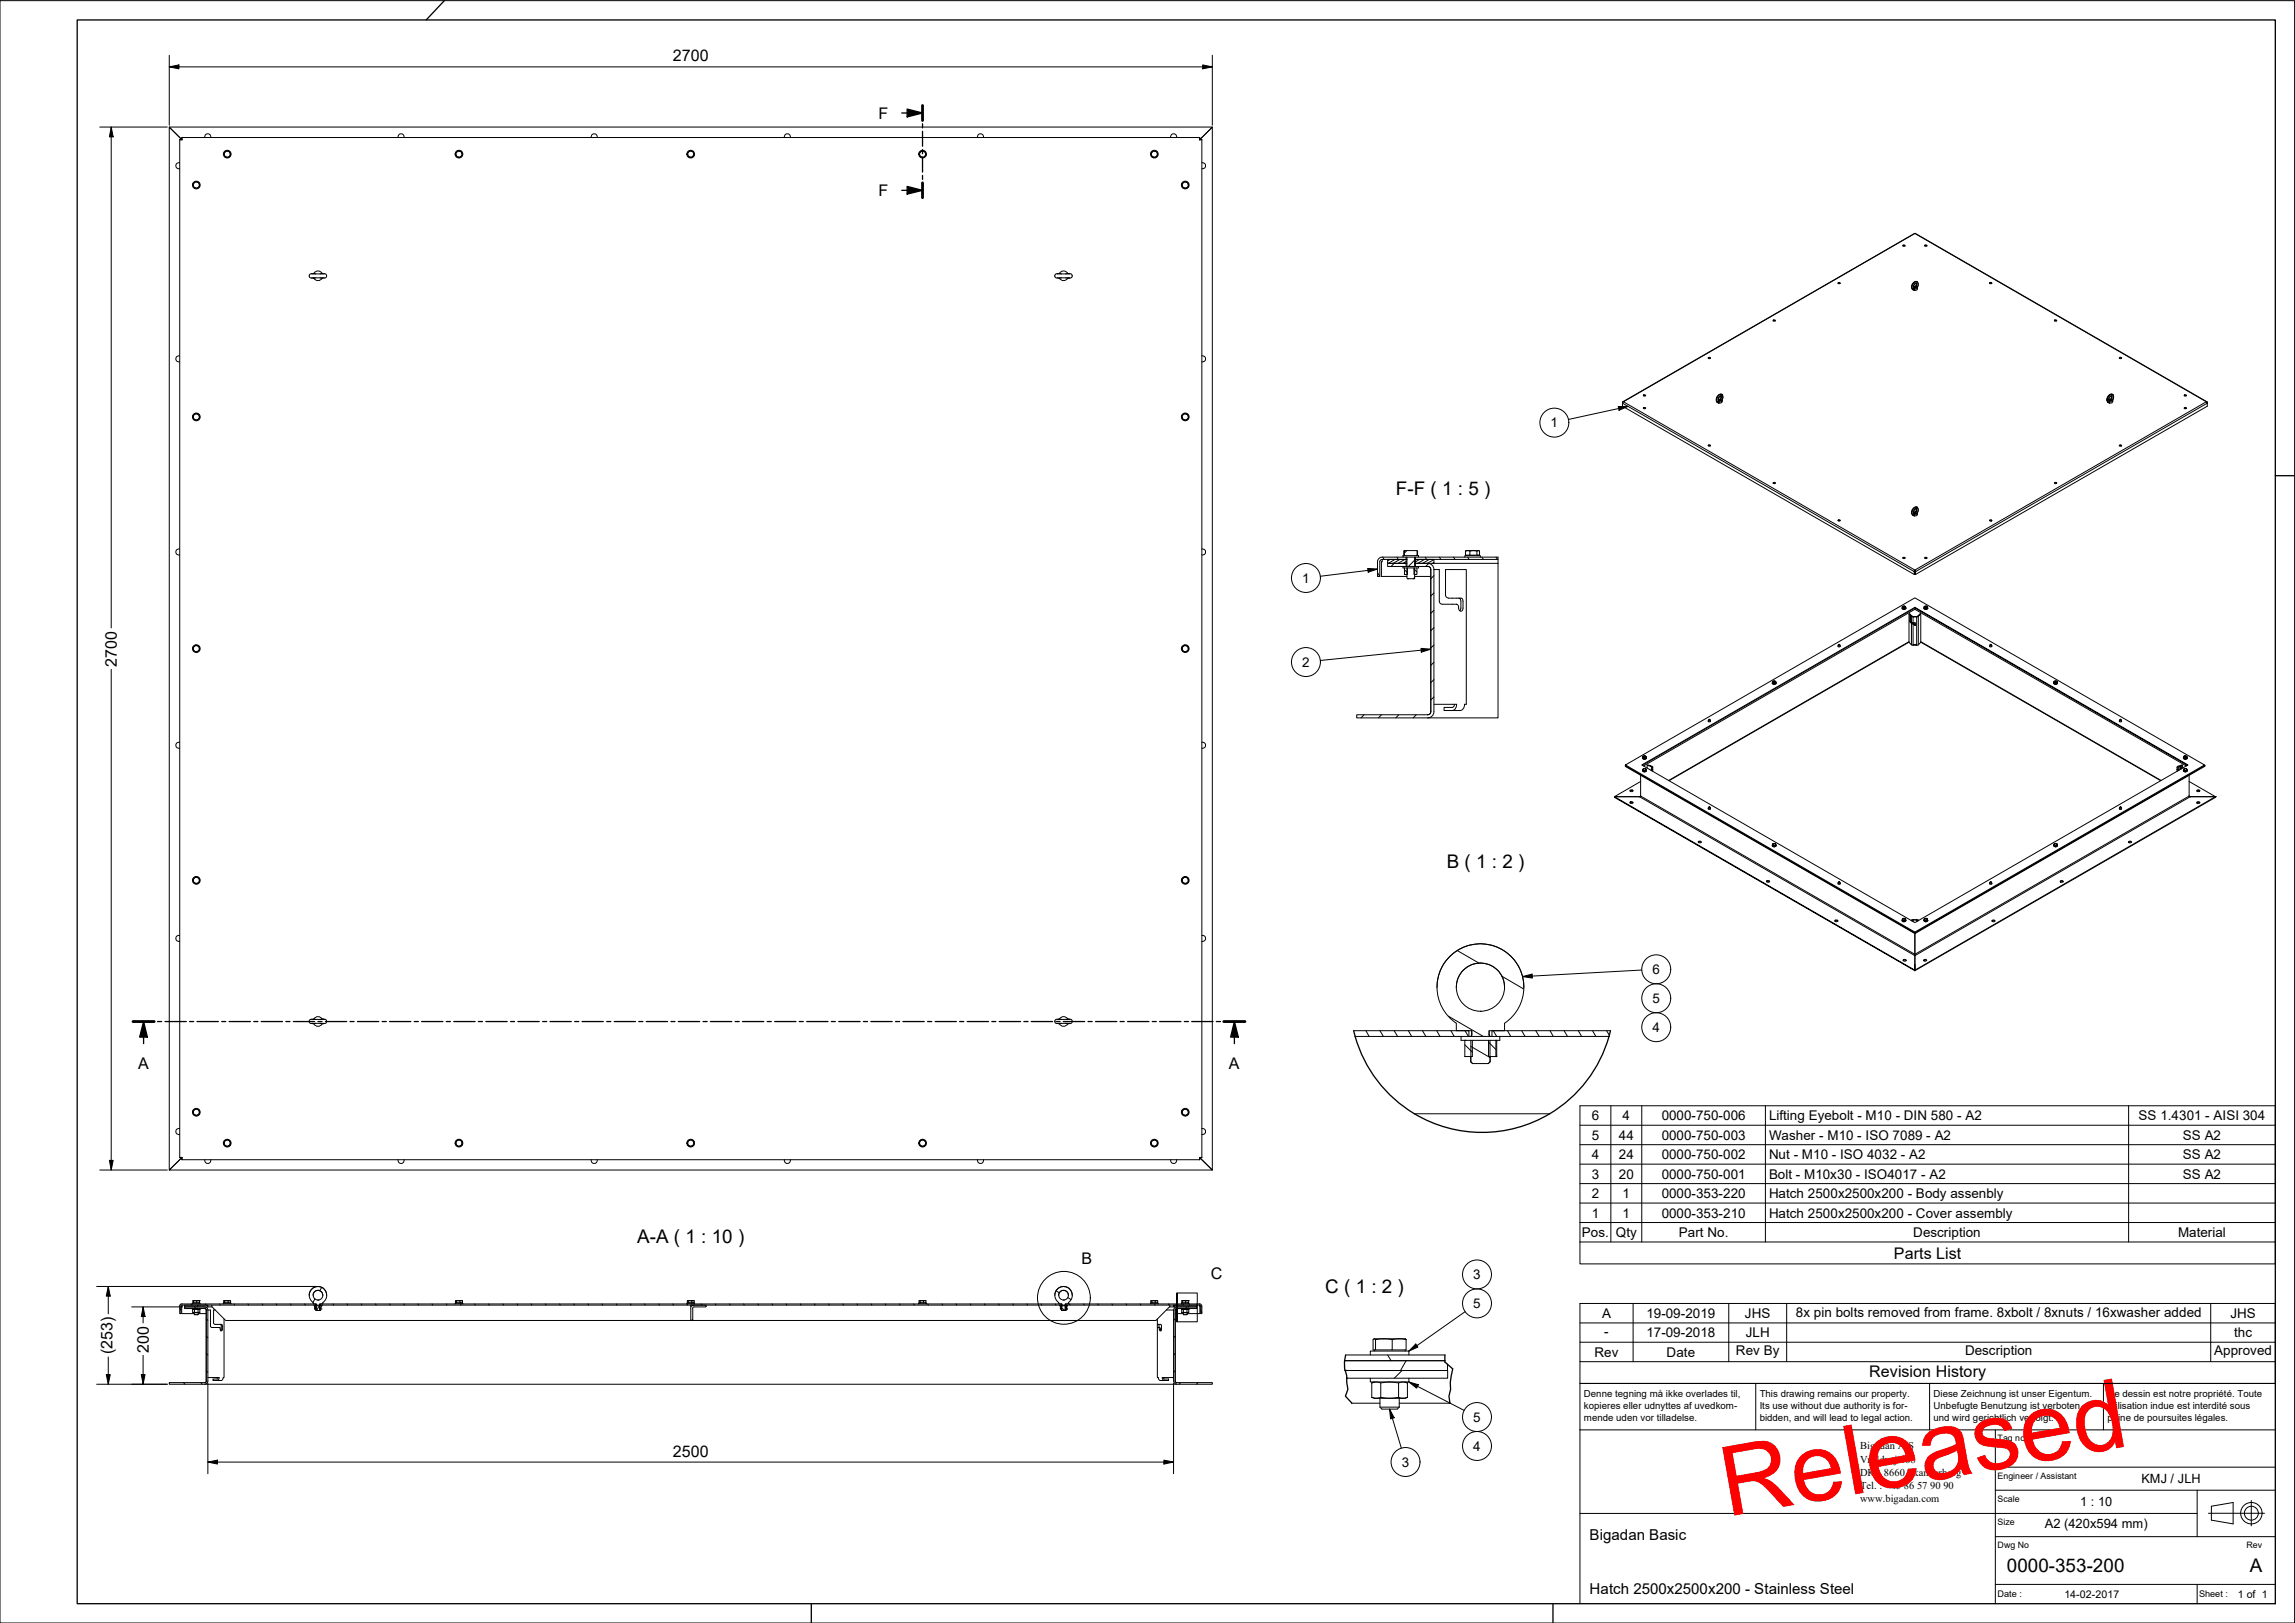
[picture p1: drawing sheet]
<svg xmlns="http://www.w3.org/2000/svg" width="594mm" height="420mm" viewBox="0 0 594 420" stroke-linecap="round" stroke-linejoin="round" font-family="sans-serif">
<defs><g id="words">
<text font-size="25.1" fill="#f00" x="447" y="392.7" transform="rotate(-10 447 392.7)">Released</text>
<g font-size="4.9">
<text x="361.4" y="128.1">F-F ( 1 : 5 )</text>
<text x="374.5" y="224.7">B ( 1 : 2 )</text>
<text x="164.9" y="321.9">A-A ( 1 : 10 )</text>
<text x="343.1" y="334.6">C ( 1 : 2 )</text>
<text x="519.5" y="406.9">0000-353-200</text>
<text x="582.4" y="406.9">A</text>
</g>
<g font-size="4.1">
<text x="174.2" y="15.9">2700</text>
<text x="227.4" y="30.8">F</text>
<text x="227.4" y="50.8">F</text>
<text x="30.3" y="172.6" transform="rotate(-90 30.3 172.6)">2700</text>
<text x="35.7" y="276.6">A</text>
<text x="318.1" y="276.6">A</text>
<text x="280" y="327.3">B</text>
<text x="490.3" y="325.8">Parts List</text>
<text x="313.4" y="331.2">C</text>
<text x="29.1" y="350.6" transform="rotate(-90 29.1 350.6)">(253)</text>
<text x="38.5" y="350.2" transform="rotate(-90 38.5 350.2)">200</text>
<text x="483.9" y="356.4">Revision History</text>
<text x="174.2" y="377.1">2500</text>
</g>
<g font-size="3.9">
<text x="411.5" y="398.7">Bigadan Basic</text>
<text x="411.5" y="412.7">Hatch 2500x2500x200 - Stainless Steel</text>
</g>
<g font-size="3.5">
<text x="401.4" y="110.7">1</text>
<text x="337.1" y="150.9">1</text>
<text x="337.1" y="172.6">2</text>
<text x="427.8" y="252.2">6</text>
<text x="427.8" y="259.6">5</text>
<text x="427.8" y="267.2">4</text>
<text x="412" y="290">6</text>
<text x="420" y="290">4</text>
<text x="430.1" y="290">0000-750-006</text>
<text x="457.9" y="290.1">Lifting Eyebolt - M10 - DIN 580 - A2</text>
<text x="553.6" y="290.1">SS 1.4301 - AISI 304</text>
<text x="412" y="295.1">5</text>
<text x="419.1" y="295.1">44</text>
<text x="430.1" y="295.1">0000-750-003</text>
<text x="457.9" y="295.1">Washer - M10 - ISO 7089 - A2</text>
<text x="565.1" y="295.1">SS A2</text>
<text x="412" y="300.1">4</text>
<text x="412" y="305.1">3</text>
<text x="419.1" y="300.1">24</text>
<text x="419.1" y="305.1">20</text>
<text x="430.1" y="300.1">0000-750-002</text>
<text x="430.1" y="305.1">0000-750-001</text>
<text x="457.9" y="300.1">Nut - M10 - ISO 4032 - A2</text>
<text x="457.9" y="305.2">Bolt - M10x30 - ISO4017 - A2</text>
<text x="565.1" y="300.1">SS A2</text>
<text x="565.1" y="305.2">SS A2</text>
<text x="412" y="310.2">2</text>
<text x="420" y="310.2">1</text>
<text x="430.1" y="310.2">0000-353-220</text>
<text x="457.9" y="310.2">Hatch 2500x2500x200 - Body assenbly</text>
<text x="412" y="315.2">1</text>
<text x="420" y="315.2">1</text>
<text x="430.1" y="315.2">0000-353-210</text>
<text x="457.9" y="315.2">Hatch 2500x2500x200 - Cover assembly</text>
<text x="409.5" y="320.3">Pos.</text>
<text x="418.3" y="320.3">Qty</text>
<text x="434.6" y="320.3">Part No.</text>
<text x="495.3" y="320.3">Description</text>
<text x="563.8" y="320.3">Material</text>
<text x="381.4" y="331.2">3</text>
<text x="381.4" y="338.7">5</text>
<text x="414.7" y="341.2">A</text>
<text x="426.2" y="341.2">19-09-2019</text>
<text x="451.7" y="341.2">JHS</text>
<text x="464.9" y="340.9">8x pin bolts removed from frame. 8xbolt / 8xnuts / 16xwasher added</text>
<text x="577.3" y="341.2">JHS</text>
<text x="415.3" y="345.9">-</text>
<text x="426.2" y="346.2">17-09-2018</text>
<text x="451.9" y="346.2">JLH</text>
<text x="578.3" y="346.2">thc</text>
<text x="412.7" y="351.2">Rev</text>
<text x="431.4" y="351.2">Date</text>
<text x="449.4" y="350.9">Rev By</text>
<text x="508.7" y="350.9">Description</text>
<text x="573.2" y="350.9">Approved</text>
<text x="381.4" y="368.1">5</text>
<text x="381.4" y="375.6">4</text>
<text x="362.8" y="379.7">3</text>
</g>
<g font-size="3.3">
<text x="538.4" y="390">1 : 10</text>
<text x="554.3" y="384">KMJ / JLH</text>
<text x="529.3" y="395.6">A2 (420x594 mm)</text>
</g>
<g font-size="2.8">
<text x="534.4" y="413.6">14-02-2017</text>
<text x="579.2" y="413.6">1 of 1</text>
</g>
<g font-size="2.7">
<text x="481.5" y="375.2">Bigadan A/S</text>
<text x="481.5" y="378.6">Vroldvej 168</text>
<text x="481.5" y="382">DK - 8660 Skanderborg</text>
<text x="481.5" y="385.4">Tel. : +45</text>
<text x="481.5" y="388.8">www.bigadan.com</text>
<text x="492.8" y="385.4">86</text>
<text x="496.2" y="385.4">57</text>
<text x="499.7" y="385.4">90</text>
<text x="503" y="385.4">90</text>
</g>
<g font-size="2.5">
<text x="410" y="364.7">kopieres eller udnyttes af uvedkom-</text>
<text x="410" y="361.7">Denne tegning må ikke overlades til,</text>
<text x="455.5" y="361.7">This drawing remains our property.</text>
<text x="455.5" y="364.7">Its use without due authority is for-</text>
<text x="500.5" y="364.7">Unbefugte Benutzung ist verboten</text>
<text x="500.5" y="361.7">Diese Zeichnung ist unser Eigentum.</text>
<text x="545.5" y="364.7">utilisation indue est interdité sous</text>
<text x="545.5" y="361.7">Ce dessin est notre propriété. Toute</text>
<text x="410" y="367.9">mende uden vor tilladelse.</text>
<text x="455.5" y="367.9">bidden, and will lead to legal action.</text>
<text x="500.5" y="367.9">und wird gerichtlich verfolgt.</text>
<text x="545.5" y="367.9">peine de poursuites légales.</text>
</g>
<g font-size="2.4">
<text x="517.1" y="413.5">Date :</text>
<text x="569.3" y="413.5">Sheet :</text>
</g>
<g font-size="2.3">
<text x="517.1" y="373.2">Tag no.</text>
<text x="517.1" y="382.8">Engineer / Assistant</text>
<text x="517.1" y="388.8">Scale</text>
<text x="517.1" y="394.8">Size</text>
<text x="517.1" y="400.8">Dwg No</text>
<text x="581.5" y="400.8">Rev</text>
</g>
</g></defs>
<!-- layer: Hatch -->
<g fill="none" stroke="#000" stroke-width=".26">
<path d="M356.6 148.2l.6 1M357.9 144.2l.4 .6M359.8 144.8l-.6 .4M360.9 145.8l-.8 .8M361.1 144.8l-1.7 1M361.6 144.2l.3 .6M362.4 144.8l-1.8 1M363.6 147.5l.7 .8M363.6 144.8l-1.7 1M364 145.4l-.8 .4M364.2 142.5l-.7 .7M366 147.3l.8 .7"/>
<path d="M366.2 149.5l-.3 .3M366.2 145l-1.6 1.6M367.5 144.8l-1.1 .7M368.7 144.8l-1.7 1M368.9 144.2l.4 .6M369.8 145.9l-.7 .7M370 144.8l-1.7 1M371.2 149l-.8 .8M371.2 153.5l-.8 .8M371.2 158l-.8 .8M371.2 145.6l-.4 .2M371.2 144.9l-1.7 .9"/>
<path d="M372.6 144.2l.4 .6M376.3 144.2l.3 .6M379.9 144.2l.4 .6M383.6 144.2l.4 .6M387.3 144.2l.3 .6M371.2 162.5l-.8 .8M371.2 167l-.8 .8M371.2 171.4l-.8 .9M371.2 175.9l-.8 .8M353.1 185l-.8 .8M357.6 185l-.8 .8M362.1 185l-.8 .8"/>
<path d="M366.6 185l-.8 .8M371.2 180.4l-.8 .8M377.2 246.1l5.7 3.2M388.8 252.7l5.6 3.3M353.6 266.8l.8 1.5M357.2 266.8l.9 1.5M360.9 266.8l.9 1.5M364.6 266.8l.8 1.5M368.2 266.8l.9 1.5M371.9 266.8l.8 1.5M374.9 263.1l9.1 5.2M375.6 266.8l.8 1.5"/>
<path d="M379.2 270.5l1.9 1.9M379.2 266.8l.9 1.5M380.7 270.9l5 2.9M385.3 269.8l1.9 1.9M386.5 266.8l.9 1.5M390.2 266.8l.9 1.5M393.9 266.8l.9 1.5M397.6 266.8l.8 1.5M401.2 266.8l.9 1.5M404.9 266.8l.9 1.5M408.6 266.8l.8 1.5M412.2 266.8l.9 1.5"/>
<path d="M415.9 266.8l.7 1.2M46.5 338.7l.3 .5M49.5 337.6l.2 .3M50.3 338.3l.5 .5M51.3 337.9l-.3 .4M53.2 337.6l.1 .3M56.9 337.6l.1 .3M60.5 337.6l.2 .3M64.2 337.6l.1 .3M67.9 337.6l.1 .3M71.5 337.6l.2 .3M75.2 337.6l.2 .3"/>
<path d="M78.9 337.6l.1 .3M81.5 336.3l-.5 .8M81.9 338.4l-.4 .2M82.6 338l-.6 1.3M83.1 338.5l-.4 .2M83.3 333.3l-.5 .8M86.2 337.6l.2 .3M89.8 337.6l.2 .3M93.5 337.6l.2 .3M97.2 337.6l.2 .3M100.8 337.6l.2 .3M104.5 337.6l.2 .3"/>
<path d="M108.2 337.6l.1 .3M111.8 337.6l.2 .3M115.5 337.6l.2 .3M119.2 337.6l.1 .3M122.9 337.6l.1 .3M126.5 337.6l.2 .3M130.2 337.6l.1 .3M133.9 337.6l.1 .3M137.5 337.6l.2 .3M141.2 337.6l.2 .3M144.8 337.6l.2 .3M148.5 337.6l.2 .3"/>
<path d="M152.2 337.6l.2 .3M155.8 337.6l.2 .3M159.5 337.6l.2 .3M163.2 337.6l.2 .3M166.8 337.6l.2 .3M170.5 337.6l.2 .3M174.2 337.6l.1 .3M177.8 337.6l.2 .3M179.5 337.9l-.7 .3M181.5 337.6l.2 .3M185.2 337.6l.1 .3M188.8 337.6l.2 .3"/>
<path d="M192.5 337.6l.2 .3M196.2 337.6l.1 .3M199.8 337.6l.2 .3M203.5 337.6l.2 .3M207.2 337.6l.1 .3M210.8 337.6l.2 .3M214.5 337.6l.2 .3M218.1 337.6l.3 .3M221.8 337.6l.2 .3M225.5 337.6l.2 .3M229.2 337.6l.1 .3M232.8 337.6l.2 .3"/>
<path d="M236.5 337.6l.2 .3M240.2 337.6l.1 .3M243.8 337.6l.2 .3M247.5 337.6l.1 .3M251.2 337.6l.1 .3M254.8 337.6l.2 .3M258.5 337.6l.2 .3M262.2 337.6l.1 .3M265.8 337.6l.2 .3M269.5 337.6l.2 .3M273.2 337.6l.1 .3M273.4 334.2l.8 .5"/>
<path d="M274.5 338l.4 .4M274.8 338.7l1 .5M275.7 338.3l.4 .4M276.4 335.9l.8 .5M276.8 337.6l.2 .3M280.5 337.6l.2 .3M284.1 337.6l.2 .3M287.8 337.6l.2 .3M291.5 337.6l.2 .3M295.1 337.6l.2 .3M298.8 337.6l.2 .3M302.5 337.6l.1 .3"/>
<path d="M304.2 337.9l-.2 .4M306.2 337.6l.1 .3M307.3 338.3l-.4 .5M307.9 337.9l-.3 .4M309.8 337.6l.2 .3M310.8 339.3l.3 .5M47.5 357.9l.4 .5M52 357.9l.4 .5M53.4 354.9l.4 .4M53.4 350.4l.4 .4M53.4 345.9l.4 .4M53.4 341.4l.4 .4"/>
<path d="M179.3 341.6l-.4 .2M304.2 354.9l-.4 .4M304.2 350.4l-.4 .4M304.2 345.9l-.4 .4M304.2 341.4l-.4 .4M305.6 357.9l-.4 .5M310.1 357.9l-.4 .5M359.2 350.8l.9 1.5M362.9 354.8l-2 2M364 352.3l-1.5 2.5"/>
</g>
<!-- layer: Visible -->
<g fill="none" stroke="#000" stroke-width=".26">
<path d="M46.5 36.2h.3M46.5 36.2v263.4M46.5 36.2h.6M47.1 36.2l-3.3-3.3h270l-3.3 3.3M47.1 36.2l-3.3-3.3v270l3.3-3.3M47.1 35.6v.3M47.1 35.6h263.4M47.1 35.6v.6M53 35.6a.78 .78 0 0 1 .8-1 .78 .78 0 0 1 .7 1M57.9 39.7l.6-.7 .9 .2a.92 .92 0 0 1 0 1.3 .92 .92 0 0 1-1.2 .1zM103.1 35.6a.78 .78 0 0 1 .7-1 .78 .78 0 0 1 .8 1M117.9 39.7l.7-.7 .9 .2 .2 .9-.7 .7a.95 .95 0 0 1-1.1-1.1z"/>
<path d="M153.1 35.6a.78 .78 0 0 1 .7-1 .78 .78 0 0 1 .8 1M177.9 39.7l.7-.7 .9 .2 .2 .9-.6 .7-1-.2zM203.1 35.6a.78 .78 0 0 1 .7-1 .78 .78 0 0 1 .8 1M237.9 39.7l.6-.7 .9 .2a.92 .92 0 0 1 0 1.3 .92 .92 0 0 1-1.2 .1zM253.1 35.6a.78 .78 0 0 1 .7-1 .78 .78 0 0 1 .8 1M297.9 39.7l.7-.7a.87 .87 0 0 1 1 .8 .87 .87 0 0 1-1 .9 .87 .87 0 0 1-.7-1zM303 35.6a.78 .78 0 0 1 .8-1 .78 .78 0 0 1 .8 1M310.5 36.2l3.3-3.3v270l-3.3-3.3M310.5 35.6v.3M310.5 35.6v.6M310.5 36.2h.6M310.8 36.2h.3"/>
<path d="M311.1 36.2v263.4M46.5 42.1a.78 .78 0 0 0-1 .8 .78 .78 0 0 0 1 .8M305.9 47.6l.8-.6a.96 .96 0 0 1 1 1.3 .94 .94 0 0 1-1.2 .4 .94 .94 0 0 1-.6-1.1zM311.1 42.1a.78 .78 0 0 1 1 .8 .78 .78 0 0 1-1 .8M80.6 72h3.3M80.6 70.9h3.3M81.1 70.8l.6 .1M81.1 70.8a.67 .67 0 0 0-.9 .2 .67 .67 0 0 0 .1 .9l.8 .1M81.1 72h.1M81.1 70.8h.1M81.2 72a1.25 1.25 0 0 0 2.2 0M81.2 70.8a1.25 1.25 0 0 1 2.2 0"/>
<path d="M81.7 71.9l-.6 .1M83.4 70.8l-.6 .1M83.4 70.8a.79 .79 0 0 1 1.1 .8v.1a1.39 1.39 0 0 1-1.7 .2M273.6 70.9h3.3M273.6 72h3.3M274.2 70.8a.82 .82 0 0 0-1.2 .8 1.15 1.15 0 0 0 1.4 .4l.4-.1M274.2 70.8l.6 .1M274.2 72a1.25 1.25 0 0 0 2.2 0M274.2 70.8a1.25 1.25 0 0 1 2.2 0M275.8 71.9l.8 .1M276.6 70.8l-.8 .1M276.6 70.8h.1a.65 .65 0 0 1 .8 .7 .65 .65 0 0 1-.9 .5"/>
<path d="M276.6 70.8h.1M276.6 72h.1M475.8 73.4h.5M475.9 73.2h.3a.24 .24 0 0 1-.1 .3 .24 .24 0 0 1-.3-.2zM492.6 63.7h.5M492.6 63.5h.1a.23 .23 0 0 1 .3-.1 .23 .23 0 0 1 .1 .3 .23 .23 0 0 1-.3 .1l-.3-.2zM495 74.8l.5 .4M495.5 74.8v.4M495.6 74.4h-.2M495.6 74.4h.1M495.6 74.4l.1-.1a.51 .51 0 0 0 .2-.9l-.5 .4v.7M495.8 74.1l-.5 .1"/>
<path d="M495.8 74.5h.1M495.8 74.5l-.3 .3M496.3 74.4l-.2 .4h-.6M496.3 74.4l-.5 .1M496.3 74.5l-.1 .6-.7 .1M496.3 74.3a.82 .82 0 0 0 0-1.3 .82 .82 0 0 0-1.3 .5 .87 .87 0 0 0 .4 1.5l.1-.2v.4M496.3 74.3v.4M498.2 63.7h.6M498.3 63.5a.26 .26 0 0 1 .4-.1 .26 .26 0 0 1 0 .4 .26 .26 0 0 1-.4 0zM515 73.4h.6M515.1 73.2h.4a.24 .24 0 0 1-.2 .3 .24 .24 0 0 1-.3-.2zM46.5 92.1a.78 .78 0 0 0-1 .8 .78 .78 0 0 0 1 .8"/>
<path d="M311.1 92.1a.78 .78 0 0 1 1 .8 .78 .78 0 0 1-1 .8M442.2 92.8h.6M442.3 92.5a.23 .23 0 0 1 .4 0 .23 .23 0 0 1 0 .3 .23 .23 0 0 1-.3 0l-.2-.1zM459 83.1h.6M459.1 82.8h.3a.23 .23 0 0 1-.1 .4 .23 .23 0 0 1-.3-.3zM531.8 83.1h.6M531.9 82.8h.1a.23 .23 0 0 1 .3 0 .23 .23 0 0 1 0 .3 .23 .23 0 0 1-.3 0l-.2-.1zM548.6 92.8h.6M548.7 92.5a.26 .26 0 0 1 .4 0 .26 .26 0 0 1 0 .4 .26 .26 0 0 1-.4-.1zM305.9 107.6a.87 .87 0 0 1 1.3-.4 .87 .87 0 0 1 .2 1.3 .87 .87 0 0 1-1.3 0zM420 104.1v.3l.2-.4-.2 .1M420 104.4v.8l75.5 43.5"/>
<path d="M420.1 104l75.5-43.6 75.7 43.6M425.4 105.7h.6M425.4 102.4h.6M425.4 102.3l.2-.1a.25 .25 0 0 1 .4 .1 .25 .25 0 0 1-.1 .3 .25 .25 0 0 1-.4-.1zM442.2 115.3l.1-.1a.23 .23 0 0 1 .4-.1 .23 .23 0 0 1 0 .4 .23 .23 0 0 1-.3 0zM442.2 115.4h.6M444.5 104l.5 .4M444.9 104v.4M444.9 104l.4-.3 .4-.1v.3zM444.9 104l.1 .4M445 103.5h.1M445.2 103.3l-.4 .1"/>
<path d="M445.4 102.6l-.6 .5v.5l.2-.1M445.4 102.5v.5l-.4 .5M445.7 102.1h.1M445.8 103.7l-.1 .5-.7 .2M445.8 103.5a.8 .8 0 0 0 .2-1 .8 .8 0 0 0-1.1-.3l-.1 .1a1 1 0 0 0-.6 .9 1 1 0 0 0 .6 .9l.1-.1M445.8 103.5v.4M545.6 104l.4 .4M546 103.6h-.1M546.1 104v.4M546.1 103.5l-.1 .1M546.1 103.5h.1M546.4 103.7l.5-.1-.2 .3-.6 .1z"/>
<path d="M546.4 103.3l-.5 .1M546.6 102.5v.5l-.5 .5M546.6 102.6l-.6 .4v.6M546.8 102.1a1.21 1.21 0 0 0-1.2 .6 1.21 1.21 0 0 0 .1 1.4h.3v-.1l.1 .4M546.8 102.1a1.14 1.14 0 0 1 .1 1.4M546.8 102.1h.1M546.9 103.7l-.2 .5-.6 .2M546.9 103.5v.4M548.6 115.4h.6M565.4 102.4h.6M565.4 105.7h.6M565.4 105.5h.2a.24 .24 0 0 1 .3 0 .24 .24 0 0 1 0 .3 .24 .24 0 0 1-.3 0z"/>
<path d="M565.5 102.2h.4a.21 .21 0 0 1-.2 .3 .21 .21 0 0 1-.2-.3zM571.3 104.1l-.2-.1 .2 .4M571.4 104.1v1.1l-75.5 43.5M459 125.1h.6M459 125l.4-.1a.24 .24 0 0 1-.1 .4 .24 .24 0 0 1-.3-.3zM475.8 134.8h.5M495 133.2l.5 .4M495.5 133.2v.4M495.6 132.8h-.2M495.6 132.8h.1M495.6 132.8l.1-.2a.58 .58 0 0 0 .2-.9l-.5 .5v.6M495.8 132.5l-.5 .1"/>
<path d="M495.8 132.9h.1M495.8 132.9l-.3 .3M496.3 132.8l-.2 .3-.6 .1M496.3 132.8l-.5 .1M496.3 132.9l-.1 .5-.7 .2M496.3 132.7a.82 .82 0 0 0 0-1.4 .82 .82 0 0 0-1.3 .6 .87 .87 0 0 0 .4 1.5l.1-.3v.5M496.3 132.6v.5M515 134.8h.6M515 134.7l.2-.1a.25 .25 0 0 1 .4 0 .25 .25 0 0 1-.1 .4 .25 .25 0 0 1-.3-.1zM531.8 125a.25 .25 0 0 1 .4-.2 .25 .25 0 0 1 0 .4zM531.8 125.1h.6M46.5 142.1a.78 .78 0 0 0-1 .8 .78 .78 0 0 0 1 .8"/>
<path d="M311.1 142.1a.78 .78 0 0 1 1 .8 .78 .78 0 0 1-1 .8M357.8 144.8v.6h-.2v3.8h6.6M359.2 144.8h4.8v1h-4.8zM363.2 143.8h4v.4h-4zM363.2 146.6h4v.4h-4zM363.2 146.6h-4v-.8h4.8v.8M363.2 144.2h-5.4a1.21 1.21 0 0 0-1.2 1.2v3.8h.6v-3.8l.1-.4 .5-.2M363.5 142.6v1.1M363.5 142.6l-.1 .1M363.5 142.6h.1M363.6 147v1.7h.7v-1.7M363.6 143.8v-1.3h3.2v1.3"/>
<path d="M364 144.2v.6h-6.2M364 145.8h.2M364 144.8h.2M364.2 147v2.6l.2 .2h1.6l.2-.2v-2.6M364.2 144.2v2.4M364.4 149.8h.1M366 149.8h.1M366 147v1.7h.8v-1.7M366.2 145.8h.2M366.2 144.8h.2M366.2 149.2h4.2M366.2 144.2v2.4"/>
<path d="M366.4 146.6v-.8h3.2a1.59 1.59 0 0 1 1.6 1.6M366.4 144.8h4.8v1h-4.8zM366.4 144.2v.6h21.4v-.6h-20.6M366.8 142.6v1.1M367.2 146.6h2.4M369.6 146.6l.6 .3 .2 .5M369.6 146.6a.78 .78 0 0 1 .8 .8M370.4 147.4v36.8M371.2 147.4h1.4v8.2a.78 .78 0 0 0 .8 .8M371.2 147.4v36.9a1.59 1.59 0 0 1-1.6 1.5M371.2 145.8h16.6M375 154.8a.78 .78 0 0 1-.8-.7v-6.7h5.4v34.9h-.5a1.45 1.45 0 0 1-1.1 1.6h-2.1"/>
<path d="M375 154.9h3.3l.3 .3 .1 .4v1.8a.61 .61 0 0 1-.6 .8 .61 .61 0 0 1-.5-.8l-.1-.6-.4-.4h-3.7M377.6 154.9l.3 .1 .3 .6v1.8l-.3 .7M379.2 144.2v-.4h4v.4M379.3 142.7h1.2M379.3 142.7v1h1.2v-1M379.6 143.7v.1M380.5 142.7h1.8M380.5 143.7h1.8M382.3 142.7h.7v1h-.7zM382.8 143.7v.1M382.9 142.6l-3.6 .1M387.8 145.8v40h-18.2"/>
<path d="M387.8 144.8v1M492.4 157.4a.5 .5 0 0 0 .5 .4 .5 .5 0 0 0 .5-.4M492.4 157.3a.45 .45 0 0 0 .5 .4 .45 .45 0 0 0 .4-.5v.2l-.3 .2v-.2M492.4 157.1l.1 .5M492.5 157.2l.3 .2zM492.5 157v.2zM492.5 157.4v.2h.5M492.6 144.5h.5M492.6 157l.4-.1zM492.6 144.3h.1a.24 .24 0 0 1 .4-.1 .24 .24 0 0 1 0 .4 .24 .24 0 0 1-.3 0l-.3-.1zM492.7 157.8h.3M492.7 157.6h.1"/>
<path d="M492.8 157.4l.3-.1zM493 156.9l.2 .2zM493.2 157.1l-.1 .2zM494.2 158.9v7.4l.6 .7h.4M494.5 159.1l-.3-.2 .2 .3M494.6 159.3l.5 .4h1.1l1-.8h-.2l-.8 .7h-1.1l-.5-.3v1.6l.4 .3h.8v.7l-.3-.1v-.4h-.5l-.4-.4-.1-1.9-.1 .1v1.8l.4 .5 .7 .1M495.6 147.9l-.1 .8v-.7M495.6 147.9l-.1 .1M495.7 157.2l-70.7 40.8 70.7 40.8 70.7-40.8-70.7-40.8v.2l70.5 40.7M495.7 147.6l.2 .4M495.7 147.7l.1 .2M495.7 147.6l-.2 .4"/>
<path d="M495.7 147.7l-.1 .2M495.7 147.6v.1M495.7 157.4l-70.5 40.7M495.8 147.9l.1 .8-.1-.8M495.8 147.9l.1 .1M497.2 158.9v7.4l-.7 .7h-.4M498 157.4a.53 .53 0 0 0 .5 .4 .53 .53 0 0 0 .5-.4M498.1 157.1l.1-.1-.1 .2zM498.1 157.3a.44 .44 0 0 0 .4 .4 .44 .44 0 0 0 .4-.5l-.3 .4v-.2M498.1 157.1l.1 .5M498.1 157.2l.3 .2zM498.2 157.4v.2h.4"/>
<path d="M498.2 144.5h.6M498.2 144.4l.1-.1a.27 .27 0 0 1 .4 0 .27 .27 0 0 1 0 .4 .27 .27 0 0 1-.4-.1zM498.2 157l.4-.1zM498.3 157.6h.2M498.4 157.8h.2M498.4 157.4l.4-.1zM498.6 156.9l.3 .2zM498.9 157.1l-.1 .2zM305.9 167.6l.8-.6a.96 .96 0 0 1 1 1.3l-.8 .5-.8-.3zM458.8 176.8a.53 .53 0 0 0 .5 .4 .53 .53 0 0 0 .5-.4M458.8 176.7a.44 .44 0 0 0 .5 .4 .44 .44 0 0 0 .4-.4l-.3 .3v-.2M458.8 176.5l.1 .5"/>
<path d="M458.9 176.4h.1l-.1 .2zM458.9 176.6l.2 .2zM458.9 176.7v.3h.5M459 176.4l.4-.1zM459.1 177h.1M459.1 177.2h.3M459.1 176.8l.5-.1zM459.4 176.3l.3 .2zM459.7 176.5l-.1 .2zM475.8 167.2a.25 .25 0 0 0 .3 .3 .25 .25 0 0 0 .2-.3M475.8 167.1v.3M476 166.8v.4l.3-.1-.1-.3"/>
<path d="M476 166.8l.2 .1zM476.3 167.1v.3M494.2 166.2l-62.1 35.9M495.2 166.8v.2h.9M495.5 161.6l.1 .2 .3-.2M496.1 166.8v.2M497.2 166.2l62.1 35.9M515.1 167.2a.25 .25 0 0 0 .2 .3 .25 .25 0 0 0 .3-.3M515.1 167.1v.3M515.2 166.8l.2 .1zM515.2 166.8l-.1 .2 .1 .2 .4-.1-.2-.3M515.6 167.1v.3"/>
<path d="M531.6 176.8a.5 .5 0 0 0 .5 .4 .5 .5 0 0 0 .5-.4M531.7 176.7a.44 .44 0 0 0 .4 .4 .44 .44 0 0 0 .5-.4l-.4 .3v-.2M531.7 176.5l.1 .5M531.7 176.6l.3 .2zM531.7 176.4v.2zM531.8 176.7v.3h.4M531.8 176.4l.4-.1zM532 177.2h.2M532 177h.1M532 176.8l.4-.1zM532.2 176.3l.3 .2zM532.5 176.5l.1 .2h-.2z"/>
<path d="M46.5 192.2a.78 .78 0 0 0-1 .7 .78 .78 0 0 0 1 .8M311.1 192.2a.78 .78 0 0 1 1 .7 .78 .78 0 0 1-1 .8M369.6 185h-18.4v.8h18.4M370.4 184.3a.78 .78 0 0 1-.8 .7M370.4 184.2l-.2 .6-.6 .2M371.2 182.3h5.9a1.44 1.44 0 0 1-1.2 1.6M376.5 182.3l-.4 .8h-2.3v.8h2.1M420.8 198.2v.2l74.9 43.3M420.8 198.2h.1M420.8 198l74.9-43.2 75 43.2-75 43.3zM420.8 198v.2l74.9 43.3M420.8 198.2l74.9 43.3"/>
<path d="M425.2 196.2a.5 .5 0 0 0 .5 .4 .5 .5 0 0 0 .5-.4M425.2 199.5a.52 .52 0 0 0 .5 .3 .52 .52 0 0 0 .5-.3M425.2 195.9l.2-.2-.1 .3zM425.2 196a.44 .44 0 0 0 .5 .5 .44 .44 0 0 0 .4-.5v.3l-.3 .1v-.2M425.2 195.9l.2 .4M425.2 199.3a.45 .45 0 0 0 .5 .4 .45 .45 0 0 0 .4-.4v.2l-.3 .2v-.2M425.2 199.2l.2 .4M425.3 196l.3 .2zM425.3 199.3l.3 .1zM425.4 196.1v.2l.4 .1M425.4 199.1l-.1 .2zM425.4 199.4v.2l.4 .1"/>
<path d="M425.4 195.7h.4zM425.4 199h.4zM425.5 196.6h.3M425.5 199.8h.3M425.5 196.4h.2M425.5 199.6l.2 .1M425.6 196.2l.4-.1zM425.6 199.4l.4-.1zM425.8 195.7l.3 .2zM425.8 199l.3 .1zM426.1 195.9l-.1 .2zM426.1 199.1l-.1 .2z"/>
<path d="M426.4 198.1v.7M427.3 199.3l.4-.1-.1-.7-1.2-.4 .1-.1 1.3 .5v1.2M427.8 199.2l-.4 .2M442.2 186.6a.25 .25 0 0 0 .3 .3 .25 .25 0 0 0 .2-.3M442.2 186.5v.3M442.4 186.2l-.1 .4h.3l.1-.2-.1-.2M442.7 186.5v.3M548.6 186.6a.25 .25 0 0 0 .3 .3 .25 .25 0 0 0 .2-.3M548.6 186.5v.3M548.8 186.2l-.2 .2 .2 .2 .3-.1-.1-.3M549.1 186.5v.3M563.5 199.2l.4 .2"/>
<path d="M564.3 199.3v-1l-.6 .1-.2 1.3M564.3 198.3l-.5 .3v.6l.3 .1M564.5 198.1h.5l-.4 .1M564.6 199.1l-.1-1v1M565 198.1v.7M565.2 199.5a.55 .55 0 0 0 .5 .3 .55 .55 0 0 0 .5-.3M565.2 196.2a.53 .53 0 0 0 .5 .4 .53 .53 0 0 0 .5-.4M565.2 199.3a.45 .45 0 0 0 .5 .4 .45 .45 0 0 0 .4-.4v.2l-.3 .2v-.2M565.2 199.2l.2 .4M565.2 195.9l.2-.2-.1 .3zM565.2 196a.45 .45 0 0 0 .5 .5 .45 .45 0 0 0 .4-.5v.3l-.3 .1v-.2M565.2 195.9l.2 .4"/>
<path d="M565.3 199.3l.3 .1zM565.3 196l.3 .2zM565.4 199.1l-.1 .2zM565.4 199.4v.2l.4 .1M565.4 196.1v.2l.4 .1M565.4 199.1l.4-.1zM565.4 195.7h.4zM565.5 199.6l.2 .1M565.5 196.4h.2M565.6 199.8h.2M565.6 196.6h.2M565.6 199.4l.4-.1z"/>
<path d="M565.6 196.2l.4-.1zM565.8 199l.3 .1zM565.8 195.7l.3 .2zM566.1 199.1l-.1 .2zM566.1 195.9l-.1 .2zM570.7 198.2v.2l-75 43.3M570.7 198.2h.1M570.7 198v.2l-75 43.3v-.2M570.7 198.2l-75 43.3M417.9 206.2h.1M417.9 206.2l77.8 45.1-77.8-44.9zM421.9 204.6a.36 .36 0 0 1 .5-.2 .36 .36 0 0 1 .2 .5h-.5z"/>
<path d="M421.9 204.8h.8M421.9 207.9l.4-.2 .4 .2M422 207.6h.2a.29 .29 0 0 1 .4-.1 .29 .29 0 0 1 0 .4 .29 .29 0 0 1-.4 .1l-.2-.1zM424.7 200.7l-.1 5.5h-6.7M424.7 202.3l-6.8 3.9M439.6 218.1l.4-.2 .4 .2M439.7 217.8h.2a.28 .28 0 0 1 .4 0 .28 .28 0 0 1 0 .4 .28 .28 0 0 1-.4 0l-.3-.1zM442.2 209.3a.26 .26 0 0 0 .3 .3 .26 .26 0 0 0 .2-.3M442.2 209.1v.4M442.4 208.9l-.1 .3 .3 .1v-.4M442.4 208.9h.2zM442.7 209.1v.4"/>
<path d="M458.8 218.9a.55 .55 0 0 0 .5 .3 .55 .55 0 0 0 .5-.3M458.8 218.6l.2-.2zM458.8 218.6l.1 .4M458.8 218.7a.45 .45 0 0 0 .5 .4 .45 .45 0 0 0 .4-.4M458.9 218.7l.2 .1zM458.9 218.8v.2l.5 .1M459 218.4h.4zM459.1 219l.1 .1M459.1 219.2h.3M459.1 218.8l.5-.1zM459.4 218.4l.3 .1zM459.7 218.5l-.1 .2z"/>
<path d="M459.7 218.7v.2l-.3 .2v-.2M531.6 218.9a.52 .52 0 0 0 .5 .3 .52 .52 0 0 0 .5-.3M531.7 218.6l.1 .4M531.7 218.7a.45 .45 0 0 0 .4 .4 .45 .45 0 0 0 .5-.4M531.7 218.7l.3 .1zM531.7 218.5v.2zM531.8 218.8v.2l.4 .1M531.9 218.4h.3zM532 219.2h.2M532 219l.1 .1M532 218.8l.4-.1zM532.2 218.4l.3 .1z"/>
<path d="M532.5 218.5l.1 .2h-.2zM532.6 218.7v.2l-.4 .2v-.2M548.6 209.3a.26 .26 0 0 0 .3 .3 .26 .26 0 0 0 .2-.3M548.6 209.1v.4M548.8 208.9l-.1 .4 .4-.1-.1-.3M548.8 208.9l.2 .1zM549.1 209.1v.4M551 217.8a.35 .35 0 0 1 .5-.1 .35 .35 0 0 1 .1 .4l-.5 .1zM551 218.1l.3-.2 .4 .2M566.7 200.7l.1 5.5h6.7M566.7 202.3l6.8 3.9M568.7 204.8h.7"/>
<path d="M568.7 207.7a.39 .39 0 0 1 .4-.2 .39 .39 0 0 1 .3 .4h-.7zM568.7 207.9l.3-.2 .4 .2M568.8 204.5h.2a.31 .31 0 0 1 .4 .1 .31 .31 0 0 1-.1 .4 .31 .31 0 0 1-.5-.1l-.1-.1zM573.5 206.2h.1M573.5 206.2v.2l-77.8 44.9v-4.2M573.5 206.2l-77.8 45M305.9 227.6l.8-.6a.96 .96 0 0 1 1 1.3 .94 .94 0 0 1-1.2 .4 .94 .94 0 0 1-.6-1.1zM457.3 228.1a.38 .38 0 0 1 .4-.2 .38 .38 0 0 1 .3 .4h-.6zM457.3 228.3h.7M475 238.5h.7M475.1 238.2h.1a.31 .31 0 0 1 .5 0 .31 .31 0 0 1-.1 .4 .31 .31 0 0 1-.4 0l-.3-.2zM475.8 228.6a.26 .26 0 0 0 .3 .3 .26 .26 0 0 0 .2-.3"/>
<path d="M475.8 228.5v.4M476 228.3l-.1 .3h.4l-.1-.3M476 228.3h.2zM476.3 228.5v.4M492.4 238.3a.5 .5 0 0 0 .5 .3 .5 .5 0 0 0 .5-.3M492.4 238l.1 .4M492.4 238.1a.44 .44 0 0 0 .5 .5 .44 .44 0 0 0 .4-.5M492.5 238l.3 .2zM492.5 237.9v.1zM492.5 238.2v.2l.5 .1M492.6 237.8l.4-.1zM492.7 238.6h.3"/>
<path d="M492.7 238.4l.1 .1M492.8 238.2l.3-.1zM493 237.7l.2 .2zM493.2 237.9l.1 .2h-.2zM493.3 238.1v.2l-.3 .2v-.2M494.7 238.3l.3-.2h1.4l.3 .2M494.9 238.4l.2-.2h1.1l.3 .2M498 238.3a.53 .53 0 0 0 .5 .3 .53 .53 0 0 0 .5-.3M498.1 238l.1-.2zM498.1 238l.1 .4M498.1 238.1a.44 .44 0 0 0 .4 .4 .44 .44 0 0 0 .4-.4M498.1 238l.3 .2z"/>
<path d="M498.2 238.2v.2l.4 .1M498.2 237.8l.4-.1zM498.3 238.4l.2 .1M498.4 238.6h.2M498.4 238.2l.4-.1zM498.6 237.7l.3 .2zM498.9 237.9l-.1 .2zM498.9 238.1v.2l-.3 .2v-.2M515.1 228.6a.26 .26 0 0 0 .2 .3 .26 .26 0 0 0 .3-.3M515.1 228.5v.4M515.2 228.3h.2zM515.2 228.3v.3l.4-.1-.2-.2"/>
<path d="M515.6 228.5v.4M515.7 238.3a.35 .35 0 0 1 .4-.2 .35 .35 0 0 1 .2 .4l-.5 .1zM515.7 238.5h.7M533.3 228.1a.34 .34 0 0 1 .5-.2 .34 .34 0 0 1 .2 .4l-.5 .1zM533.3 228.3h.8M46.5 242.2a.78 .78 0 0 0-1 .7 .78 .78 0 0 0 1 .8M311.1 242.2a.78 .78 0 0 1 1 .7 .78 .78 0 0 1-1 .8M372 255.6a11.2 11.2 0 0 1 11.2-11.3 11.2 11.2 0 0 1 11.3 11.3M372 255.5a11.2 11.2 0 0 0 5 9.4M377 255.6a6.2 6.2 0 0 1 6.2-6.3 6.2 6.2 0 0 1 6.3 6.3M377 255.5a6.2 6.2 0 0 0 6.2 6.3 6.2 6.2 0 0 0 6.3-6.3M394.5 255.5a11.2 11.2 0 0 1-5 9.4"/>
<path d="M492.7 248.5a.37 .37 0 0 1 .4-.2 .37 .37 0 0 1 .3 .5h-.6zM492.7 248.7h.7M495.7 241.5v.2M495.7 241.5v5.6M495.7 241.7v5.4M497.9 248.6a.35 .35 0 0 1 .5-.3 .35 .35 0 0 1 .2 .5h-.3zM498 248.7h.7M80.6 263.9h3.3M80.6 265h3.3M81.2 263.8l.5 .1M81.2 263.8a.82 .82 0 0 0-1.1 .8 .91 .91 0 0 0 1.1 .4M81.2 265a1.25 1.25 0 0 0 2.2 0"/>
<path d="M81.2 263.9a1.25 1.25 0 0 1 2.2 0M81.7 264.9l-.5 .1M82.8 264.9l.8 .1M83.6 263.8l-.8 .1M83.6 263.8l.1 .1a.63 .63 0 0 1 .8 .5 .63 .63 0 0 1-.8 .6h-.1M83.6 263.8h.1M83.6 265h.1M273.6 263.9h3.3M273.6 265h3.3M274.2 263.8l.6 .1M274.2 263.8a.82 .82 0 0 0-1.2 .8 .91 .91 0 0 0 1.2 .4M274.2 265a1.25 1.25 0 0 0 2.2 0"/>
<path d="M274.2 263.9a1.25 1.25 0 0 1 2.2 0M274.8 264.9l-.6 .1M275.8 264.9l.8 .1M276.6 263.8l-.8 .1M276.6 263.8l.1 .1a.62 .62 0 0 1 .8 .5 .62 .62 0 0 1-.8 .6h-.1M276.6 263.8h.1M276.6 265h.1M350.4 266.8h29.8v1.5M350.8 268.3h65.7M377 264.9v1.9h4v1.1M378.2 268.3v1h10v-1M379.2 273.5h.1"/>
<path d="M379.2 269.3v4.2h1.9v-4.2M379.2 269.3h.1M380.7 274.9l.5 .4M380.7 274.9h.1M380.7 273.5v1.4M380.7 269.3v5.6l.5 .4h4l.5-.4v-5.6M381 267.9l-.3 .4 .3-.4M381 266.8v1.1M383.2 261.8h.1M385.2 275.3h.1M385.3 269.3v4.2h1.9v-4.2M385.5 266.8v1.1"/>
<path d="M385.5 267.9l.2 .4M385.7 274.9h.1M385.7 273.5v1.4l-.4 .4M387.2 273.5h.1M387.2 269.3l.2 .2v3.8l-.2 .2M387.2 269.3h.1M389.5 264.9v1.9h-4.1v1.1l.3 .4M416.9 266.8h-30.7v1.5M46.5 292.2a.78 .78 0 0 0-1 .7 .78 .78 0 0 0 1 .8M46.5 299.6h.3M46.5 299.6h.6M47.1 299.6l-3.3 3.3h270l-3.3-3.3"/>
<path d="M47.1 299.9v.3M47.1 299.6v.6M118 295.4l.8-.4 .8 .5v.9a.93 .93 0 0 1-1.2 .2 .93 .93 0 0 1-.4-1.2zM178 295.4a.88 .88 0 0 1 1.3-.1 .88 .88 0 0 1 0 1.3 .88 .88 0 0 1-1.3-.3zM298 295.4l.8-.4 .8 .5v.9a.93 .93 0 0 1-1.2 .2 .93 .93 0 0 1-.4-1.2zM305.9 287.6a.87 .87 0 0 1 1.3-.4 .87 .87 0 0 1 .2 1.3 .87 .87 0 0 1-1.3 0zM310.5 299.9v.3M310.5 299.6v.6M310.5 299.6h.6M310.8 299.6h.3M311.1 292.2a.78 .78 0 0 1 1 .7 .78 .78 0 0 1-1 .8M366.1 288.3h35.1"/>
<path d="M47.1 300.2h263.4M53 300.2a.78 .78 0 0 0 .8 1 .78 .78 0 0 0 .7-1M103.1 300.2a.78 .78 0 0 0 .7 1 .78 .78 0 0 0 .8-1M153.1 300.2a.78 .78 0 0 0 .7 1 .78 .78 0 0 0 .8-1M203.1 300.2a.78 .78 0 0 0 .7 1 .78 .78 0 0 0 .8-1M253.1 300.2a.78 .78 0 0 0 .7 1 .78 .78 0 0 0 .8-1M303 300.2a.78 .78 0 0 0 .8 1 .78 .78 0 0 0 .8-1M47.1 337.8l-.3 .3v2h-.3v-1.9M47.8 337.9h6v.4h-6zM49.8 337.6v-.2h2v.2M49.8 338.8v.2h2v-.2M49.9 339h1.8"/>
<path d="M49.9 339.7h.4M49.9 339.7h1.8M49.9 339v.7M50 336.7l.1 .6M50 336.7l.1 .1M50 336.7h1.6M50 336.7h.1M50 337.3v.1M50 339h-.1M50.1 336.8h.8M50.1 336.8v.5h.8v-.5M50.3 339.8l.1 .6 .9-.2"/>
<path d="M50.3 339.7h1.4M50.3 339v.7M50.9 336.8h.7M51.3 339v.7M51.3 339.8v.4M51.6 336.7v.1M51.6 336.7h.1M51.6 337.3v.1M51.6 339h.1M51.6 336.8v.5h-.7M51.7 339v.7M53 338.8l.4 .2v18.6l-.4 .3"/>
<path d="M53 338.3h-5.2v.5h5.2M53 338.8l.4 .4M53 338.4a.78 .78 0 0 1 .8 .8M53.8 338.3h1.1M54.8 337.9v.3l3.6 3.6h120.4M55.7 339.1h-.4v3.3M57.8 337.6v-.2h2v.2M58 336.7h1.6l.1 .6h-.6v-.5M58 337.3v.1M58.2 336.8h.9M58.2 336.8v.5h.9M58.2 336.8h-.3v.5h.3"/>
<path d="M59.1 336.8h.6M59.6 337.3v.1M80.1 335.3l.1 .9 .9 1v.4h.8v.2M80.9 333.5l-.6 .7-.2 1.1a2.24 2.24 0 0 1 2.2-2.3 2.24 2.24 0 0 1 2.2 2.3 2.27 2.27 0 0 0-1.3-2 2.27 2.27 0 0 0-2.3 .2zM81.1 335.3a1.25 1.25 0 0 0 1.2 1.2M81.1 335.3a1.25 1.25 0 0 1 1.2-1.2 1.25 1.25 0 0 1 1.3 1.2M81.3 337.9h2v.1h-2zM81.3 337.9h-34.2l-.1 2.2h3.3M81.5 338v.9h.4v-.9M81.5 338v.9M81.5 338.9h.1M81.5 338h.1"/>
<path d="M81.7 337.9v-.3h-34.6a.55 .55 0 0 0-.6 .5M81.8 338l.1 1.3 .9-.1v-1.2M81.8 339.2h.1M81.8 339.2l.1 .1M81.8 338.9v.3M81.9 337.8h.1M81.9 337.6v.2M82.3 336.5h.1M82.7 339.3h.1M82.7 338v.9h.4v-.9M82.8 337.8h.1M82.8 337.6v.2"/>
<path d="M82.8 339.2h.1M82.8 338.9l-.1 .4M82.9 337.9v-.3h191.8v.3M83.1 338.9h.1M83.1 338h.1M83.3 337.9h191M83.6 335.3a1.25 1.25 0 0 1-1.3 1.2M84.6 335.3l-.2 .9-.8 1v.4h-.8v.2M117.8 337.6v-.2h2v.2M118 336.7h1.6l.1 .6h-.7v-.5M118 337.3v.1M118.2 336.8h.8"/>
<path d="M118.2 336.8v.5h.8M118.2 336.8h-.3v.5h.3M119 336.8h.7M119.6 337.3v.1M177.8 337.6v-.2h2v.2M178 336.7h1.6l.1 .6h-.6v-.5M178 337.3v.1M178.1 336.8h1M178.1 336.8v.5h1M178.1 336.8h-.2v.5h.2M179.1 336.8h.6M179.3 338.8v2.8"/>
<path d="M179.6 337.3v.1M182.6 338.3h-2.9l-.4 .4M237.8 337.6v-.2h2v.2M238 336.7h1.6l.1 .6h-.6v-.5M238 337.3v.1M238.2 336.8h.9M238.2 336.8v.5h.9M238.2 336.8h-.3v.5h.3M239.1 336.8h.6M239.6 337.3v.1M273 335.3a2.24 2.24 0 0 1 2.3-2.3 2.24 2.24 0 0 1 2.2 2.3M273.1 335.3l.1 .9 .9 1v.4h.8v.2"/>
<path d="M274.1 335.3a1.25 1.25 0 0 1 1.2-1.2 1.25 1.25 0 0 1 1.3 1.2M274.1 335.3a1.25 1.25 0 0 0 1.2 1.2M274.3 337.9h2v.1h-2zM274.5 338v.9h.4v-.9M274.5 338h.1M274.5 338.9h.1M274.8 338l.1 1.3 .9-.1v-1.2M274.8 339.2h.1M274.8 339.2l.1 .1M274.8 338.9v.3M274.9 337.8l-.1 .1M274.9 337.6v.2"/>
<path d="M274.9 337.8h-.1M275.3 336.5h.1M275.7 339.3h.1M275.7 338v.9h.4v-.9M275.8 337.8h.1M275.8 337.6v.2M275.8 339.2h.1M275.8 338.9l-.1 .4M276.1 338.9h.1M276.1 338v.9M276.1 338h.1M276.3 337.9h34.2l.1 2.2h-3.3"/>
<path d="M276.6 335.3a1.25 1.25 0 0 1-1.3 1.2M277.6 335.3l-.2 .9-.8 1v.4h-.8v.2M297.8 337.6v-.2h2v.2M298 336.7h1.6l.1 .6h-.7v-.5M298 337.3v.1M298.2 336.8h.8M298.2 336.8v.5h.8M298.2 336.8h-.3v.5h.3M299 336.8h.7M299.6 337.3v.1M301.9 339.1h1.9v18.4M302.7 338.3h1.1"/>
<path d="M302.8 337.9v.3l-3.6 3.6h-120.4v-3.9h4l-.2 .4M303.8 337.9h6v.4h-6zM304.6 338.8l-.4 .2v18.5M304.6 338.3h5.2v.5h-5.2M304.6 338.4a.78 .78 0 0 0-.8 .8M304.6 338.8l-.4 .4M305.8 337.6v-.2h2v.2M305.8 338.8v.2h2v-.2M305.9 339h1.8M305.9 339.7h.4M305.9 339.7h1.8M305.9 339v.7"/>
<path d="M305.9 337.3h.2M306 336.7h1.6M306 336.7h.1M306 339h-.1M306.1 336.8h.8M306.1 336.8v.5h.8v-.5M306.1 336.8l-.1 .6M306.3 339.8l.1 .6 .9-.2M306.3 339.7h1.4M306.3 339v.7M306.9 336.8h.8M307.3 339v.7"/>
<path d="M307.3 339.8v.4M307.6 336.7l.1 .1M307.6 336.7h.1M307.6 337.3v.1M307.6 339h.1M307.7 336.8v.5h-.8M307.7 339v.7M310.5 337.8l.3 .4v1.9h.3v-2.2l-.6-.4-34.6 .1v.3M50.3 340.2h1M51.3 340.1h2.1M53 357.9h-9.2v.5h9.2M53 358.4h251.6"/>
<path d="M53.4 357.5l-.4 .4M53.8 356.6h2.9l-.1 .6-.4 .2M55.3 342.5l.4 .4h1.7l.2 .2v1a.32 .32 0 0 1-.4 .4 .32 .32 0 0 1-.2-.5l-.3-.3M56.5 356.6l-.2 .4h-1.2v.4h1.1M56.7 343.7h-1.8l-.4-.2v-4.4h-.7v18.4a.78 .78 0 0 1-.8 .8M56.7 343.7h.1M57 342.9l.3 .2-.2 1.4M58 341.5v15.1h-.2a.67 .67 0 0 1-.6 .8h-1M179.3 341.7l-.2 .1M299.6 341.5v1.4h1l.1 1.2a.34 .34 0 0 1-.5 .4 .34 .34 0 0 1-.1-.6l-.3-.2M299.6 342.9v.8M299.8 343.7h.3"/>
<path d="M299.8 343.7h-.2v12.9h.2l.4 .7 1.2 .1M300 342.9v.8M300.1 343.7l.4 .8M301.2 356.6l.1 .4h1.2v.4h-1.1M303.8 356.6h-2.9l.1 .6 .4 .2M303.8 357.5a.78 .78 0 0 0 .8 .8M304.2 357.5l.4 .4M304.2 340.1h2.1M304.6 357.9h9.2v.5h-9.2M306.3 340.2h1M348.1 352.3h25.9M348.3 350.8h25.8"/>
<path d="M348.7 356.7h.1M348.7 354.8h26v2h-26M348.7 354.8h-.5M354.7 350.8v-1h10v1M354.7 356.8v1h10v-1M355.1 358a2.79 2.79 0 0 1 2.3 0 10.6 10.6 0 0 1 4.6 0 2.7 2.7 0 0 1 2.3 0M355.1 358v3.7M355.7 346.6h8.1l.2 .2M355.7 349.5v.3M355.7 357.8l-.6 .2M356.1 346.8a11.1 11.1 0 0 1 4.3 0M356.1 346.8v2.7h4.3v-2.7"/>
<path d="M356.1 346.8l-.3-.2-.4 .2v2.7h.7M357.4 358v3.7M360.4 346.8a7.8 7.8 0 0 1 3.6 0M362 358v3.7M363.7 349.5v.3M363.7 357.8l.6 .2M364 346.8v2.7h-3.6M364.3 358v3.7M374.7 353.2v1.6h-26.5M349.9 363.3h7.3M355.1 361.7a2.79 2.79 0 0 0 2.3 0M355.1 361.7l.6 .3h8l.6-.3"/>
<path d="M357.2 362v2.3l.5 .5h4l.5-.5M357.2 364.3h5M357.4 361.7a10.6 10.6 0 0 0 4.6 0 2.7 2.7 0 0 0 2.3 0M362.2 362v2.3M362.2 363.3h13.1"/>
<circle cx="58.8" cy="39.9" r=".78"/>
<circle cx="58.8" cy="39.9" r=".99"/>
<circle cx="118.8" cy="39.9" r=".78"/>
<circle cx="118.8" cy="39.9" r=".99"/>
<circle cx="178.8" cy="39.9" r=".78"/>
<circle cx="178.8" cy="39.9" r=".99"/>
<circle cx="238.8" cy="39.9" r=".78"/>
<circle cx="238.8" cy="39.9" r=".99"/>
<circle cx="298.8" cy="39.9" r=".78"/>
<circle cx="298.8" cy="39.9" r=".99"/>
<circle cx="50.8" cy="47.9" r=".91"/>
<circle cx="50.8" cy="47.9" r=".78"/>
<circle cx="50.8" cy="47.9" r=".99"/>
<circle cx="306.8" cy="47.9" r=".78"/>
<circle cx="306.8" cy="47.9" r=".99"/>
<circle cx="50.8" cy="107.9" r=".92"/>
<circle cx="50.8" cy="107.9" r=".78"/>
<circle cx="50.8" cy="107.9" r=".99"/>
<circle cx="306.8" cy="107.9" r=".78"/>
<circle cx="306.8" cy="107.9" r=".99"/>
<circle cx="425.7" cy="105.6" r=".24"/>
<circle cx="548.9" cy="115.4" r=".26"/>
<circle cx="476.1" cy="134.7" r=".24"/>
<circle cx="50.8" cy="167.9" r=".92"/>
<circle cx="50.8" cy="167.9" r=".78"/>
<circle cx="50.8" cy="167.9" r=".99"/>
<circle cx="306.8" cy="167.9" r=".78"/>
<circle cx="306.8" cy="167.9" r=".99"/>
<circle cx="442.5" cy="186.3" r=".09"/>
<circle cx="548.9" cy="186.3" r=".09"/>
<circle cx="50.8" cy="227.9" r=".91"/>
<circle cx="50.8" cy="227.9" r=".78"/>
<circle cx="50.8" cy="227.9" r=".99"/>
<circle cx="306.8" cy="227.9" r=".78"/>
<circle cx="306.8" cy="227.9" r=".99"/>
<circle cx="50.8" cy="287.9" r=".92"/>
<circle cx="50.8" cy="287.9" r=".78"/>
<circle cx="50.8" cy="287.9" r=".99"/>
<circle cx="58.8" cy="295.9" r=".91"/>
<circle cx="58.8" cy="295.9" r=".78"/>
<circle cx="58.8" cy="295.9" r=".99"/>
<circle cx="118.8" cy="295.9" r=".78"/>
<circle cx="118.8" cy="295.9" r=".99"/>
<circle cx="178.8" cy="295.9" r=".78"/>
<circle cx="178.8" cy="295.9" r=".99"/>
<circle cx="238.8" cy="295.9" r=".91"/>
<circle cx="238.8" cy="295.9" r=".78"/>
<circle cx="238.8" cy="295.9" r=".99"/>
<circle cx="298.8" cy="295.9" r=".78"/>
<circle cx="298.8" cy="295.9" r=".99"/>
<circle cx="306.8" cy="287.9" r=".78"/>
<circle cx="306.8" cy="287.9" r=".99"/>
</g>
<!-- layer: Visible Narrow -->
<g fill="none" stroke="#000" stroke-width=".26">
<path d="M495.6 74.4h.1M495.7 74.4h.1M495.8 74.5h.1M496 73.4a.71 .71 0 0 1 0 .7 .71 .71 0 0 1-.6 .4 .82 .82 0 0 0 .6-1.1zM496.2 74.4a.63 .63 0 0 0 .3-.7 .63 .63 0 0 0-.6-.5 .96 .96 0 0 0-.3 1.6M496.2 72.9a1.31 1.31 0 0 0-1.1 1.9M496.3 72.9a1.29 1.29 0 0 0-1.2 2M420 104.4l75.5 43.6M420.2 104l75.5-43.5 75.4 43.5-75.4 43.6zM444.5 104.1a1.31 1.31 0 0 1 1.2-2 1.33 1.33 0 0 0-1.1 2M445 103.5h.1M445.1 103.6h.1"/>
<path d="M445.2 103.6l.1 .1M445.2 103.6h.1M445.4 102.6a.68 .68 0 0 1-.6 1h.3M445.4 102.5l.2 .5-.5 .6M445.7 103.6a.61 .61 0 0 0 .3-.7 .61 .61 0 0 0-.6-.5 1.01 1.01 0 0 0-.4 1.6M545.7 104.1a1.31 1.31 0 0 1 1.1-2 1.3 1.3 0 0 0-1.1 2M546 103.6h.3M546.1 103.5l.1 .1M546.2 103.6h.1M546.3 103.6h.1M546.4 103.7h.1M546.6 102.5a.74 .74 0 0 1-.7 1.1"/>
<path d="M546.6 102.6l.1 .5-.4 .5M546.8 103.6a.66 .66 0 0 0 .3-.7 .66 .66 0 0 0-.5-.5 .97 .97 0 0 0-.5 1.6M571.3 104.4l-75.4 43.6M495.6 132.8h.1M495.7 132.8h.1M495.8 132.9h.1M496 131.7a.71 .71 0 0 1 0 .8 .71 .71 0 0 1-.6 .3 .82 .82 0 0 0 .6-1.1zM496.2 132.8a.63 .63 0 0 0 .3-.7 .63 .63 0 0 0-.6-.5 .96 .96 0 0 0-.3 1.6M496.2 131.3a1.31 1.31 0 0 0-1.1 1.9M496.3 131.3a1.29 1.29 0 0 0-1.2 2M494.8 159.6v1.5M495.2 159.7v1.5"/>
<path d="M496.1 159.7v7.1h-.9v-5.3M496.6 159.6v7.3M494.2 166.1l-62.3 36M494.5 160.8h-.1M494.7 161l-.2 .1M494.8 161.4v5.5M495.4 161.4v.1M497.2 166.1l62.2 36M425.4 198.3l70.3-40.6 70.3 40.6M427.5 198.5v.8M427.6 199.4v.2M563.8 199.4v.2"/>
<path d="M563.9 198.5v.8M424.4 206.2l.3-.1 71 41 71-41 .3 .1-71.3 41.2zM495 238.3v.1M495.2 238.2v.4M496.1 238.2v.4M496.4 238.3v.1"/>
</g>
<!-- layer: Break Line -->
<path d="M350.4 266.8a34.1 34.1 0 0 0 33.2 26.4 34.1 34.1 0 0 0 33.3-26.4M348.3 350.8a7.4 7.4 0 0 0 .3 5.4v1.7l.3 1.8-.6 1.7 1.6 1.9M374.1 350.8l-.1 1.8 2 1.8-.6 3.5 .1 1.8-.4 1.7 .2 1.9" fill="none" stroke="#000" stroke-width=".34"/>
<!-- layer: Section Line -->
<g fill="none" stroke="#000" stroke-width=".34">
<path d="M233.4 29.3h5.4M234.8 28.2l4 1.1-4 1zM238.8 27.3v3.9M238.8 32v1.1M238.8 34v3.8M238.8 38.7v1.1M233.4 49.3h5.4M234.8 48.3l4 1-4 .9zM238.8 40.7v3.8M238.8 45.4v1M238.8 47.3v3.9M34.4 264.5h5.5"/>
<path d="M37.2 264.5l.9 4h-1.9zM37.2 264.5v5.7M40.8 264.5h1M42.7 264.5h5.5M49.1 264.5h1M51 264.5h5.5M57.4 264.5h1M59.3 264.5h5.5M65.7 264.5h1.1M67.6 264.5h5.5M74 264.5h1.1M75.9 264.5h5.5"/>
<path d="M82.3 264.5h1.1M84.2 264.5h5.5M90.6 264.5h1.1M92.5 264.5h5.5M98.9 264.5h1.1M100.8 264.5h5.5M107.2 264.5h1.1M109.1 264.5h5.5M115.5 264.5h1.1M117.5 264.5h5.5M123.8 264.5h1.1M125.8 264.5h5.5"/>
<path d="M132.2 264.5h1M134.1 264.5h5.5M140.5 264.5h1M142.4 264.5h5.5M148.8 264.5h1M150.7 264.5h5.5M157.1 264.5h1M159 264.5h5.5M165.4 264.5h1M167.3 264.5h5.5M173.7 264.5h1M175.6 264.5h5.5"/>
<path d="M182 264.5h1M183.9 264.5h5.5M190.3 264.5h1M192.2 264.5h5.5M198.6 264.5h1M200.5 264.5h5.5M206.9 264.5h1M208.8 264.5h5.5M215.2 264.5h1M217.1 264.5h5.5M223.5 264.5h1.1M225.4 264.5h5.5"/>
<path d="M231.8 264.5h1.1M233.7 264.5h5.5M240.1 264.5h1.1M242.1 264.5h5.5M248.4 264.5h1.1M250.4 264.5h5.5M256.8 264.5h1M258.7 264.5h5.5M265 264.5h1.1M267 264.5h5.5M273.3 264.5h1.1M275.3 264.5h5.5"/>
<path d="M281.6 264.5h1.1M283.6 264.5h5.5M289.9 264.5h1.1M291.9 264.5h5.5M298.3 264.5h1M300.2 264.5h5.5M306.6 264.5h1M308.5 264.5h5.5M314.9 264.5h1M316.8 264.5h5.5M319.5 264.5l1 4h-1.9zM319.5 264.5v5.7"/>
</g>
<path d="M238.8 27.3v3.9M238.8 47.3v3.9M34.4 264.5h5.5M316.8 264.5h5.5" fill="none" stroke="#000" stroke-width=".72"/>
<g fill="#000">
<path d="M234.8 28.2l4 1.1-4 1z" fill-rule="evenodd"/>
<path d="M234.8 48.3l4 1-4 .9z" fill-rule="evenodd"/>
<path d="M37.2 264.5l.9 4h-1.9z" fill-rule="evenodd"/>
<path d="M319.5 264.5l1 4h-1.9z" fill-rule="evenodd"/>
</g>
<!-- layer: Detail Boundary -->
<g fill="none" stroke="#000" stroke-width=".26">
<path d="M304.7 334.7v7.5v-7.5h5.2v7.5h-5.2"/>
<circle cx="275.4" cy="336" r="6.8"/>
</g>
<!-- layer: Symbol -->
<g fill="none" stroke="#000" stroke-width=".26">
<path d="M418.9 105.2h2.5l-2.3 1zM421.4 105.2l-15.4 3.4M354 147.2l2.6 .1-2.4 .8zM356.6 147.3l-14.8 1.9M367.8 167.9l2.6 .2-2.5 .7zM370.4 168.1l-28.6 2.9M394.1 252.8l2.5-.6 .1 1zM425 251.1l-30.9 1.7M409 291.3h180M409 296.3h180M417 286.3v35.2M425 286.3v35.2"/>
<path d="M457 286.3v35.2M551 286.3v35.2M409 316.5h180v-30.2h-180v35.2M409 301.4h180M409 306.4h180M409 311.4h180M589 316.5v5h-180M379.3 339.6l-14.6 10.2M409 321.5v5.7h180v-5.7M422.7 337.4v15.1M447.5 337.4v15.1M462.5 337.4v15.1"/>
<path d="M572.3 337.4v15.1M364.7 357.8l2.5 .7-.5 .9zM364.7 357.8l14.3 7.3M366.5 347.9l.5 .8-2.3 1.1zM409 352.5v5.6h180v-5.6M409 347.5v5h180M409 342.5h180M589 347.5h-180v-10.1h180v15.1M359.7 364.8l1.2 2.2-.9 .3zM359.7 364.8l3.1 10.1"/>
<circle cx="402.4" cy="109.4" r="3.7"/>
<circle cx="338.1" cy="149.6" r="3.7"/>
<circle cx="338.1" cy="171.4" r="3.7"/>
<circle cx="428.7" cy="250.9" r="3.7"/>
<circle cx="428.7" cy="258.4" r="3.7"/>
<circle cx="428.7" cy="265.9" r="3.7"/>
<circle cx="382.3" cy="337.4" r="3.7"/>
<circle cx="382.3" cy="329.9" r="3.7"/>
<circle cx="363.8" cy="378.5" r="3.7"/>
<circle cx="382.3" cy="374.3" r="3.7"/>
<circle cx="382.3" cy="366.8" r="3.7"/>
</g>
<!-- layer: Border -->
<path d="M20 5.2h569v410h-569zM115 .2l-4.7 5M589 123.1h5M210 415.2v5M402 415.2v5" fill="none" stroke="#000" stroke-width=".34"/>
<path d="M0 .2h594v420h-594z" fill="none" stroke="#000" stroke-width=".26"/>
<!-- layer: Title -->
<g fill="none" stroke="#000" stroke-width=".26">
<path d="M454.5 358.1v12.1M499.5 358.1v12.1M544.5 358.1v12.1M589 358.1h-180v57.1M409 370.2h180M516.5 379.8h72.5M516.5 370.2v45M409 391.8h159.7M516.5 397.8h72.5M516.5 385.8h72.5M568.7 385.8v12M571.7 391.8h14.5"/>
<path d="M572.4 389.9l5.7-.9v5.5l-5.7-1zM582.8 388.5v6.5M516.5 410.2h72.5M568.7 410.2v5"/>
<circle cx="582.8" cy="391.7" r="2.77"/>
<circle cx="582.8" cy="391.7" r="1.8"/>
</g>
<!-- layer: Dimension -->
<g fill="none" stroke="#000" stroke-width=".26">
<path d="M43.8 17.3l2.5-.5v1zM43.8 17.3h270M43.8 14.3v18.1M311.3 16.8l2.5 .5-2.5 .5zM313.8 14.3v18.1M25.8 32.9h17.5M28.8 32.9l.5 2.5h-1zM28.8 32.9v129.7M28.8 173.3v129.6M25.8 302.9h17.5M28.3 300.4h1l-.5 2.5zM25 333h56.8"/>
<path d="M28 333l.5 2.5h-1zM28 333v7.1M34.1 338.3h13.2M37 338.3l.5 2.5h-.9zM37 338.3v4.2M25 358.4h18.3M27.5 355.9h1l-.5 2.5zM28 351.3v7.1M36.6 355.9h.9l-.5 2.5zM37 350.9v7.5M53.8 358.1v23.4M303.8 358.1v23.4"/>
<path d="M53.8 378.5l2.5-.5v1zM53.8 378.5h250M301.3 378l2.5 .5-2.5 .5z"/>
</g>
<g fill="#000">
<path d="M43.8 17.3l2.5-.5v1z" fill-rule="evenodd"/>
<path d="M311.3 16.8l2.5 .5-2.5 .5z" fill-rule="evenodd"/>
<path d="M28.8 32.9l.5 2.5h-1z" fill-rule="evenodd"/>
<path d="M28.3 300.4h1l-.5 2.5z" fill-rule="evenodd"/>
<path d="M28 333l.5 2.5h-1z" fill-rule="evenodd"/>
<path d="M27.5 355.9h1l-.5 2.5z" fill-rule="evenodd"/>
<path d="M36.6 355.9h.9l-.5 2.5z" fill-rule="evenodd"/>
<path d="M37 338.3l.5 2.5h-.9z" fill-rule="evenodd"/>
<path d="M53.8 378.5l2.5-.5v1z" fill-rule="evenodd"/>
<path d="M301.3 378l2.5 .5-2.5 .5z" fill-rule="evenodd"/>
</g>
<!-- layer: Symbol -->
<g fill="#000">
<path d="M418.9 105.2h2.5l-2.3 1z" fill-rule="evenodd"/>
<path d="M354 147.2l2.6 .1-2.4 .8z" fill-rule="evenodd"/>
<path d="M367.8 167.9l2.6 .2-2.5 .7z" fill-rule="evenodd"/>
<path d="M394.1 252.8l2.5-.6 .1 1z" fill-rule="evenodd"/>
<path d="M366.5 347.9l.5 .8-2.3 1.1z" fill-rule="evenodd"/>
<path d="M364.7 357.8l2.5 .7-.5 .9z" fill-rule="evenodd"/>
<path d="M359.7 364.8l1.2 2.2-.9 .3z" fill-rule="evenodd"/>
</g>
<use href="#words"/>
</svg>
